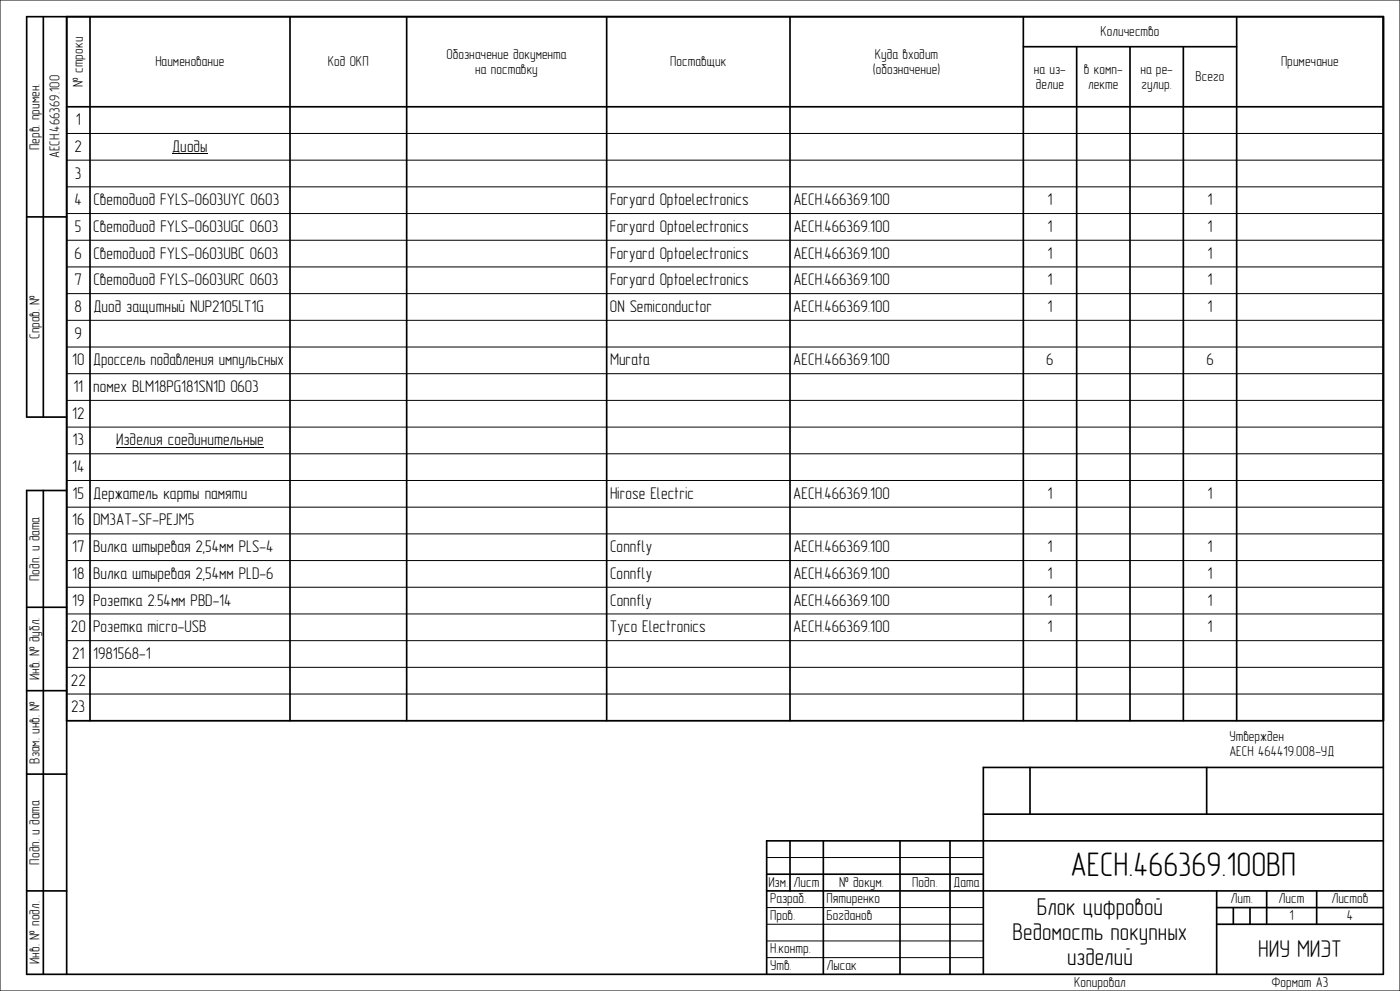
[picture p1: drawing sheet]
<svg xmlns="http://www.w3.org/2000/svg" width="420mm" height="297mm" viewBox="0 0 420 297" stroke-linecap="round" stroke-linejoin="round" font-family="sans-serif">
<defs><g id="words">
<text font-size="10.2" x="321.1" y="262.6">АЕСН.466369.100ВП</text>
<g font-size="7.2">
<text x="311" y="274.1">Блок цифровой</text>
<text x="303.8" y="281.7">Ведомость покупных</text>
<text x="377.4" y="286.7">НИУ МИЭТ</text>
<text x="320.1" y="289.3">изделий</text>
</g>
<g font-size="5.1">
<text x="22.7" y="37.5">1</text>
<text x="22.4" y="45.5">2</text>
<text x="51.7" y="45.5">Диоды</text>
<text x="22.5" y="53.5">3</text>
<text x="22.4" y="61.5">4 Светодиод FYLS-0603UYC 0603</text>
<text x="183" y="61.5">Foryard Optoelectronics</text>
<text x="238" y="61.5">АЕСН.466369.100</text>
<text x="314.2" y="61.5">1</text>
<text x="362.3" y="61.5">1</text>
<text x="22.5" y="69.5">5</text>
<text x="28" y="69.5">Светодиод FYLS-0603UGC 0603</text>
<text x="183" y="69.5">Foryard Optoelectronics</text>
<text x="238" y="69.5">АЕСН.466369.100</text>
<text x="314.2" y="69.5">1</text>
<text x="362.2" y="69.5">1</text>
<text x="22.4" y="77.5">6 Светодиод FYLS-0603UBC 0603</text>
<text x="183" y="77.5">Foryard Optoelectronics</text>
<text x="238" y="77.5">АЕСН.466369.100</text>
<text x="314.3" y="77.5">1</text>
<text x="362.3" y="77.5">1</text>
<text x="22.4" y="85.5">7 Светодиод FYLS-0603URC 0603</text>
<text x="183" y="85.5">Foryard Optoelectronics</text>
<text x="238" y="85.5">АЕСН.466369.100</text>
<text x="314.3" y="85.5">1</text>
<text x="362.3" y="85.5">1</text>
<text x="22.4" y="93.5">8 Диод защитный NUP2105LT1G</text>
<text x="183" y="93.5">ON Semiconductor</text>
<text x="238" y="93.5">АЕСН.466369.100</text>
<text x="314.3" y="93.5">1</text>
<text x="362.3" y="93.5">1</text>
<text x="22.4" y="101.5">9</text>
<text x="21.6" y="109.5">10</text>
<text x="28" y="109.5">Дроссель подавления импульсных</text>
<text x="183" y="109.5">Murata</text>
<text x="238" y="109.5">АЕСН.466369.100</text>
<text x="313.9" y="109.5">6</text>
<text x="361.9" y="109.5">6</text>
<text x="22" y="117.5">11 помех BLM18PG181SN1D 0603</text>
<text x="21.6" y="125.5">12</text>
<text x="21.8" y="133.5">13</text>
<text x="34.9" y="133.5">Изделия соединительные</text>
<text x="21.6" y="141.5">14</text>
<text x="21.8" y="149.5">15 Держатель карты памяти</text>
<text x="183" y="149.5">Hirose Electric</text>
<text x="238" y="149.5">АЕСН.466369.100</text>
<text x="314.3" y="149.5">1</text>
<text x="362.3" y="149.5">1</text>
<text x="21.6" y="157.5">16 DM3AT-SF-PEJM5</text>
<text x="21.6" y="165.5">17 Вилка штыревая 2,54мм PLS-4</text>
<text x="183" y="165.5">Connfly</text>
<text x="238" y="165.5">АЕСН.466369.100</text>
<text x="314.2" y="165.5">1</text>
<text x="362.2" y="165.5">1</text>
<text x="21.6" y="173.5">18 Вилка штыревая 2,54мм PLD-6</text>
<text x="183" y="173.5">Connfly</text>
<text x="238" y="173.5">АЕСН.466369.100</text>
<text x="314.2" y="173.5">1</text>
<text x="362.2" y="173.5">1</text>
<text x="21.6" y="181.5">19 Розетка 2.54мм PBD-14</text>
<text x="183" y="181.5">Connfly</text>
<text x="238" y="181.5">АЕСН.466369.100</text>
<text x="314.2" y="181.5">1</text>
<text x="362.2" y="181.5">1</text>
<text x="21.3" y="189.5">20 Розетка micro-USB</text>
<text x="183" y="189.5">Tyco Electronics</text>
<text x="238" y="189.5">АЕСН.466369.100</text>
<text x="314.2" y="189.5">1</text>
<text x="362.2" y="189.5">1</text>
<text x="21.6" y="197.5">21 1981568-1</text>
<text x="21.3" y="205.5">22</text>
<text x="21.4" y="213.5">23</text>
</g>
<g font-size="4.3">
<text x="330.1" y="10.8">Количество</text>
<text x="133.9" y="17.6">Обозначение документа</text>
<text x="262.5" y="17.6">Куда входит</text>
<text x="46.6" y="19.8">Наименование</text>
<text x="98.3" y="19.8">Код ОКП</text>
<text x="142.6" y="22.1">на поставку</text>
<text x="201.1" y="19.8">Поставщик</text>
<text x="261.9" y="22.1">(обозначение)</text>
<text x="310.2" y="22.1">на из-</text>
<text x="325.2" y="22.1">в комп-</text>
<text x="342.1" y="22.1">на ре-</text>
<text x="384.3" y="19.8">Примечание</text>
<text x="24.8" y="26" transform="rotate(-90 24.8 26)">№ строки</text>
<text x="310.8" y="26.5">делие</text>
<text x="326.5" y="26.5">лекте</text>
<text x="342.4" y="26.5">гулир.</text>
<text x="358.6" y="24.3">Всего</text>
<text x="11.9" y="45" transform="rotate(-90 11.9 45)">Перв. примен.</text>
<text x="17.8" y="47.5" transform="rotate(-90 17.8 47.5)">АЕСН.466369.100</text>
<text x="11.9" y="101.6" transform="rotate(-90 11.9 101.6)">Справ. №</text>
<text x="11.9" y="174.1" transform="rotate(-90 11.9 174.1)">Подп. и дата</text>
<text x="11.9" y="203.9" transform="rotate(-90 11.9 203.9)">Инв. № дубл.</text>
<text x="368.8" y="222.2">Утвержден</text>
<text x="368.8" y="226.7">АЕСН 464419.008-УД</text>
<text x="11.9" y="228.9" transform="rotate(-90 11.9 228.9)">Взам. инв. №</text>
<text x="11.9" y="259.1" transform="rotate(-90 11.9 259.1)">Подп. и дата</text>
<text x="230.5" y="265.8">Изм. Лист</text>
<text x="251.7" y="265.8">№ докум.</text>
<text x="273.7" y="265.8">Подп.</text>
<text x="286.1" y="265.8">Дата</text>
<text x="231" y="270.8">Разраб.</text>
<text x="231" y="275.8">Пров.</text>
<text x="248" y="270.8">Пятиренко</text>
<text x="248" y="275.8">Богданов</text>
<text x="369.1" y="270.8">Лит.</text>
<text x="383.6" y="270.8">Лист</text>
<text x="386.8" y="275.8">1</text>
<text x="399.4" y="270.8">Листов</text>
<text x="404" y="275.8">4</text>
<text x="231" y="285.8">Н.контр.</text>
<text x="11.9" y="288.9" transform="rotate(-90 11.9 288.9)">Инв. № подл.</text>
<text x="231" y="290.8">Утв.</text>
<text x="248" y="290.8">Лысак</text>
<text x="322.2" y="295.8">Копировал</text>
<text x="381.5" y="295.8">Формат А3</text>
</g>
</g></defs>
<g fill="none" stroke="#000" stroke-width=".3">
<path d="M0 0h420v297h-420zM20 40h395M20 48h395M20 56h395M51.6 46.1h10.7M20 64h395M20 72h395M20 80h395M20 88h395M20 96h395M20 104h395M20 112h395"/>
<path d="M20 120h395M20 128h395M20 136h395M34.8 134.1h44.3M20 144h395M20 152h395M20 160h395M20 168h395M20 176h395M20 184h395M20 192h395M20 200h395"/>
<path d="M20 208h395M20 216h395M230 257h65M230 272h65M230 277h65M230 282h65M230 287h65"/>
</g>
<g fill="none" stroke="#000" stroke-width=".5">
<path d="M13 5v120M20 5v287M27 5v211M87 5v211M122 5v211M182 5v211M237 5v211M307 5v211M307 14h64M323 14v202M339 14v202M355 14v202"/>
<path d="M371 5v211M20 32h395M8 65h12M20 125h-12v-120h407v287h-407v-145h12M13 147v145M8 182h12M8 207h12M20 216h395M8 232h12M309 230v14M362 230v14M415 230h-120v62"/>
<path d="M237 252v15M247 252v40M270 252v40M285 252v40M295 244h120M415 252h-185v40M8 267h12M230 262h65M230 267h185M365 272h50M365 277h50M365 267v25"/>
<path d="M370 272v5M375 272v5M380 267v10M395 267v10"/>
</g>
<use href="#words"/>
</svg>
